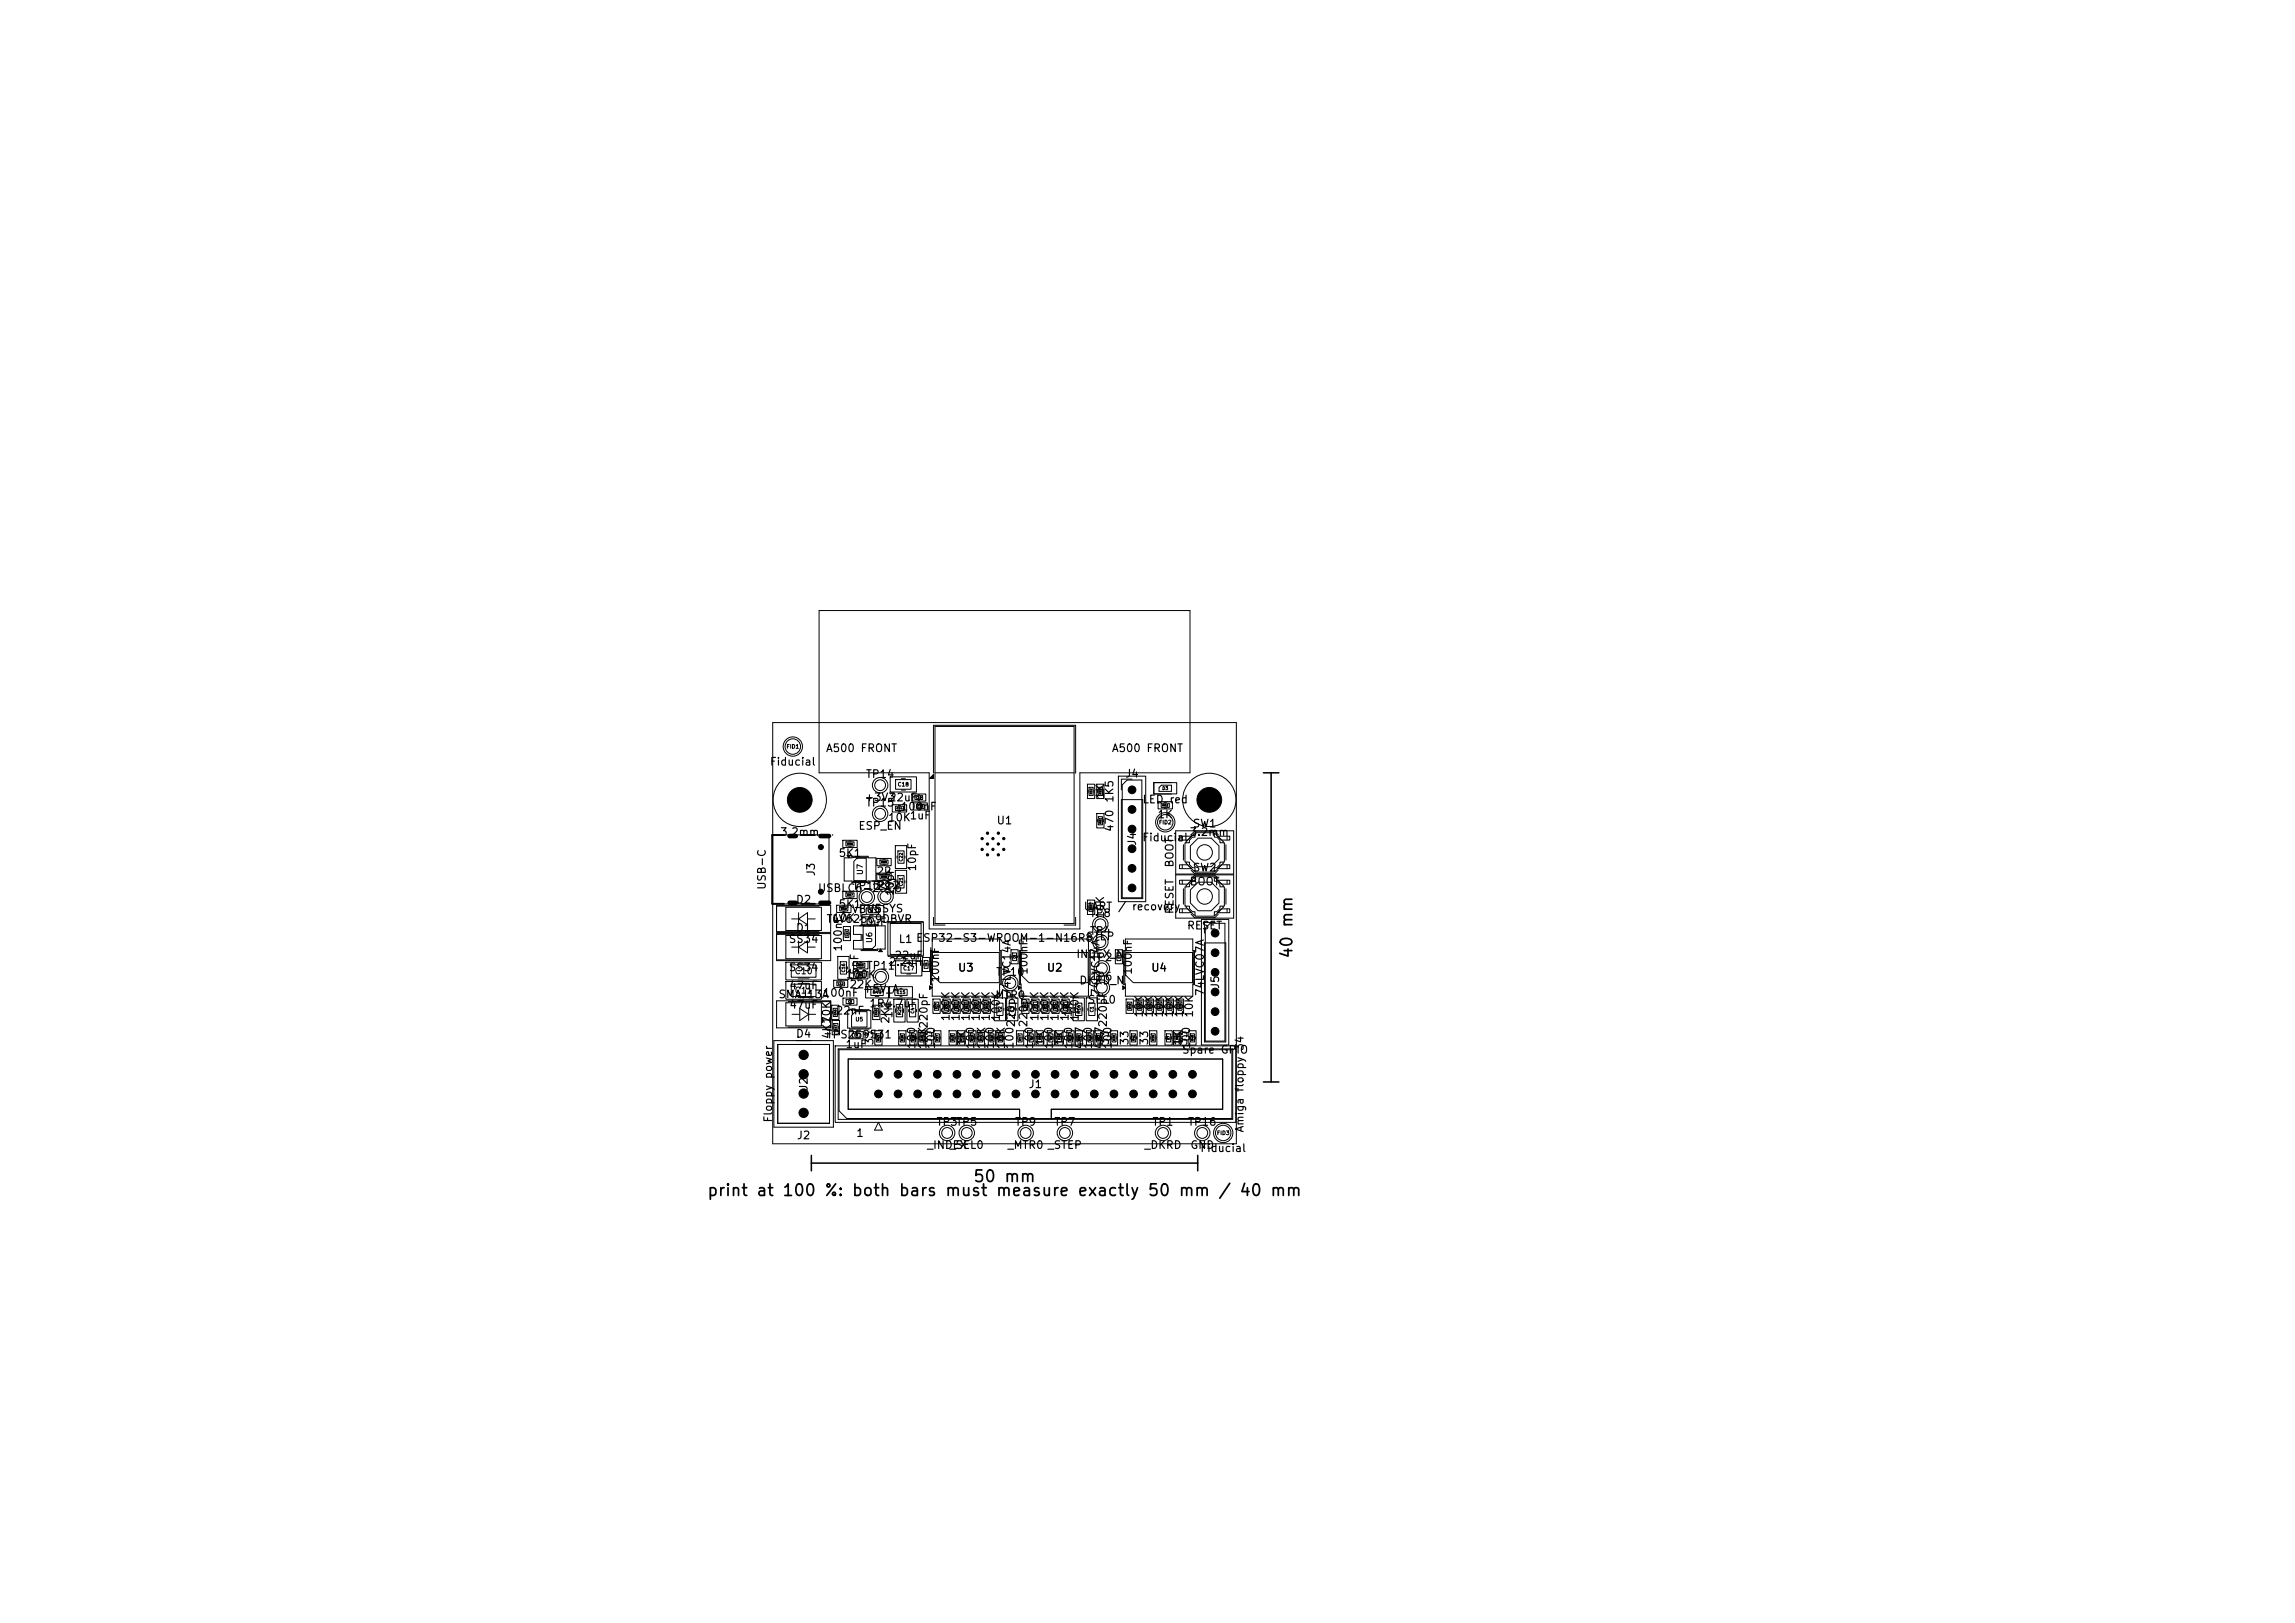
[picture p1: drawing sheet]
<svg xmlns="http://www.w3.org/2000/svg" width="297mm" height="210mm" viewBox="0 0 297 210" stroke-linecap="round" stroke-linejoin="round" font-family="sans-serif">
<defs><g id="words">
<g font-size="1.5">
<text x="167.6" y="124.2" transform="rotate(-90 167.6 124.2)">40 mm</text>
<text x="91.4" y="155.1">print at 100 %: both bars must measure exactly 50 mm / 40 mm</text>
<text x="125.9" y="153.3">50 mm</text>
</g>
<g font-size="1">
<text x="99.5" y="99.3">Fiducial</text>
<text x="106.8" y="97.6">A500 FRONT</text>
<text x="112" y="100.9">TP14</text>
<text x="143.8" y="97.6">A500 FRONT</text>
<text x="145.5" y="100.9">J4</text>
<text x="111" y="107.6">ESP_EN</text>
<text x="111.8" y="103.9">+3V3</text>
<text x="112" y="104.6">TP15</text>
<text x="114.8" y="106.5">10K</text>
<text x="115" y="103.9">22uF</text>
<text x="116.5" y="105.1">100nF</text>
<text x="117.6" y="106.3">1uF</text>
<text x="128.9" y="106.9">U1</text>
<text x="143.1" y="103.5" transform="rotate(-90 143.1 103.5)">1K</text>
<text x="144.3" y="107.7" transform="rotate(-90 144.3 107.7)">470</text>
<text x="144.3" y="104" transform="rotate(-90 144.3 104)">1K5</text>
<text x="147.8" y="104.2">LED red</text>
<text x="149.7" y="106.1">1K</text>
<text x="154.3" y="107.3">SW1</text>
<text x="100.9" y="108.4">3.2mm</text>
<text x="105.7" y="113.5" transform="rotate(-90 105.7 113.5)">J3</text>
<text x="108.4" y="111.1">5K1</text>
<text x="113.3" y="113.5">22</text>
<text x="118.8" y="112.8" transform="rotate(-90 118.8 112.8)">10pF</text>
<text x="147.3" y="109.5" transform="rotate(-90 147.3 109.5)">J4</text>
<text x="147.7" y="109.1">Fiducial</text>
<text x="152.1" y="112.3" transform="rotate(-90 152.1 112.3)">BOOT</text>
<text x="153.9" y="108.4">3.2mm</text>
<text x="154.3" y="113">SW2</text>
<text x="99.3" y="115.2" transform="rotate(-90 99.3 115.2)">USB-C</text>
<text x="102.9" y="117.2">D2</text>
<text x="105.8" y="115.7">USBLC6-2SC6</text>
<text x="106.9" y="119.7">TLV62569DBVR</text>
<text x="107.6" y="119.5">10K</text>
<text x="108.4" y="117.7">5K1</text>
<text x="110.2" y="118.4">VBUS</text>
<text x="110.2" y="115.4">TP13</text>
<text x="112.2" y="118.3">V5SYS</text>
<text x="112.7" y="115.3">TP12</text>
<text x="113.3" y="115.4">22</text>
<text x="115.9" y="116" transform="rotate(-90 115.9 116)">10pF</text>
<text x="140.2" y="118">UART / recovery</text>
<text x="140.9" y="118.9">TP8</text>
<text x="143.1" y="119" transform="rotate(-90 143.1 119)">10K</text>
<text x="152.1" y="118.4" transform="rotate(-90 152.1 118.4)">RESET</text>
<text x="153.9" y="114.8">BOOT</text>
<text x="102" y="122.3">SS34</text>
<text x="102" y="125.9">SS34</text>
<text x="102.9" y="120.8">D1</text>
<text x="109.2" y="123.2" transform="rotate(-90 109.2 123.2)">100nF</text>
<text x="111" y="120.1">10uF</text>
<text x="112.1" y="125.7">TP11</text>
<text x="114.9" y="125.2">2.2uH</text>
<text x="115.7" y="124.4">22uF</text>
<text x="116.2" y="122.3">L1 ESP32-S3-WROOM-1-N16R8</text>
<text x="123.9" y="126">U3</text>
<text x="135.4" y="126">U2</text>
<text x="139.2" y="124.2">INDEX_N</text>
<text x="140.5" y="121.9">STEP</text>
<text x="140.9" y="121.2">TP4</text>
<text x="141.1" y="124.6">TP2</text>
<text x="148.9" y="126">U4</text>
<text x="153.5" y="120.5">RESET</text>
<text x="100.7" y="129.4">SMAJ13A</text>
<text x="102.1" y="130.8">47uF</text>
<text x="102.1" y="128.3">47uF</text>
<text x="106.4" y="129.2">100nF</text>
<text x="108.1" y="131.5">22nF</text>
<text x="109.4" y="126.8">100K</text>
<text x="109.8" y="128.1">22K</text>
<text x="111.3" y="127.2" transform="rotate(-90 111.3 127.2)">15pF</text>
<text x="111.6" y="128.7">+5V_A</text>
<text x="112.4" y="130.6">1R4.7uF</text>
<text x="115.7" y="131.8" transform="rotate(-90 115.7 131.8)">1K</text>
<text x="121.8" y="127.2" transform="rotate(-90 121.8 127.2)">100nF</text>
<text x="128.7" y="129.5">MTR0</text>
<text x="128.8" y="126.5">TP10</text>
<text x="131" y="129" transform="rotate(-90 131 129)">74LVC14A</text>
<text x="133.2" y="126.2" transform="rotate(-90 133.2 126.2)">100nF</text>
<text x="138.9" y="131.7" transform="rotate(-90 138.9 131.7)">1K</text>
<text x="139.6" y="127.6">DKRD_N</text>
<text x="140.7" y="130.1">SEL0</text>
<text x="141.1" y="127.1">TP6</text>
<text x="142.5" y="129" transform="rotate(-90 142.5 129)">74LVC14A</text>
<text x="146.7" y="126.2" transform="rotate(-90 146.7 126.2)">100nF</text>
<text x="148.1" y="131.8" transform="rotate(-90 148.1 131.8)">10K</text>
<text x="149.4" y="131.8" transform="rotate(-90 149.4 131.8)">10K</text>
<text x="150.7" y="131.8" transform="rotate(-90 150.7 131.8)">10K</text>
<text x="152" y="131.8" transform="rotate(-90 152 131.8)">10K</text>
<text x="153.3" y="131.8" transform="rotate(-90 153.3 131.8)">10K</text>
<text x="154.6" y="131.8" transform="rotate(-90 154.6 131.8)">10K</text>
<text x="156" y="129" transform="rotate(-90 156 129)">74LVC07A</text>
<text x="158" y="128" transform="rotate(-90 158 128)">J5</text>
<text x="102.9" y="134.5">D4</text>
<text x="106.9" y="134.6">TPS259531</text>
<text x="107.7" y="132.6" transform="rotate(-90 107.7 132.6)">10K</text>
<text x="107.8" y="134.5" transform="rotate(-90 107.8 134.5)">4K7</text>
<text x="109.3" y="135.9">1uF</text>
<text x="113.3" y="135.4" transform="rotate(-90 113.3 135.4)">33</text>
<text x="115.3" y="132.6" transform="rotate(-90 115.3 132.6)">2K2</text>
<text x="118.7" y="135.8" transform="rotate(-90 118.7 135.8)">100</text>
<text x="120.1" y="135.9" transform="rotate(-90 120.1 135.9)">10K220pF</text>
<text x="120.9" y="135.4" transform="rotate(-90 120.9 135.4)">33</text>
<text x="121.2" y="135.8" transform="rotate(-90 121.2 135.8)">100</text>
<text x="123.1" y="132.2" transform="rotate(-90 123.1 132.2)">100K</text>
<text x="124.4" y="132.2" transform="rotate(-90 124.4 132.2)">100K</text>
<text x="125.2" y="135.4" transform="rotate(-90 125.2 135.4)">1K</text>
<text x="125.7" y="132.2" transform="rotate(-90 125.7 132.2)">100K</text>
<text x="126.3" y="135.8" transform="rotate(-90 126.3 135.8)">100</text>
<text x="127" y="132.2" transform="rotate(-90 127 132.2)">100K</text>
<text x="127.8" y="135.9" transform="rotate(-90 127.8 135.9)">10K</text>
<text x="128.3" y="132.2" transform="rotate(-90 128.3 132.2)">100K</text>
<text x="128.9" y="135.8" transform="rotate(-90 128.9 135.8)">100</text>
<text x="129.6" y="132.2" transform="rotate(-90 129.6 132.2)">100K</text>
<text x="130.3" y="135.9" transform="rotate(-90 130.3 135.9)">10K</text>
<text x="131.4" y="135.8" transform="rotate(-90 131.4 135.8)">100220pF</text>
<text x="133.2" y="133" transform="rotate(-90 133.2 133)">220pF</text>
<text x="133.9" y="135.8" transform="rotate(-90 133.9 135.8)">100</text>
<text x="134.6" y="132.2" transform="rotate(-90 134.6 132.2)">100K</text>
<text x="135.4" y="135.4" transform="rotate(-90 135.4 135.4)">1K</text>
<text x="135.9" y="132.2" transform="rotate(-90 135.9 132.2)">100K</text>
<text x="136.5" y="135.8" transform="rotate(-90 136.5 135.8)">100</text>
<text x="137.2" y="132.2" transform="rotate(-90 137.2 132.2)">100K</text>
<text x="137.9" y="135.4" transform="rotate(-90 137.9 135.4)">1K</text>
<text x="138.5" y="132.2" transform="rotate(-90 138.5 132.2)">100K</text>
<text x="139" y="135.8" transform="rotate(-90 139 135.8)">100</text>
<text x="139.8" y="132.2" transform="rotate(-90 139.8 132.2)">100K</text>
<text x="140.5" y="135.9" transform="rotate(-90 140.5 135.9)">4K7</text>
<text x="141.6" y="135.8" transform="rotate(-90 141.6 135.8)">100</text>
<text x="143" y="135.9" transform="rotate(-90 143 135.9)">4K7</text>
<text x="143.5" y="133" transform="rotate(-90 143.5 133)">220pF</text>
<text x="143.7" y="135.4" transform="rotate(-90 143.7 135.4)">33</text>
<text x="144.1" y="135.8" transform="rotate(-90 144.1 135.8)">100</text>
<text x="146.3" y="135.4" transform="rotate(-90 146.3 135.4)">33</text>
<text x="148.8" y="135.4" transform="rotate(-90 148.8 135.4)">33</text>
<text x="152.9" y="136.6">Spare GPIO</text>
<text x="153.2" y="135.4" transform="rotate(-90 153.2 135.4)">1K</text>
<text x="153.9" y="135.4" transform="rotate(-90 153.9 135.4)">33</text>
<text x="154.3" y="135.8" transform="rotate(-90 154.3 135.8)">100</text>
<text x="104.8" y="141.2" transform="rotate(-90 104.8 141.2)">J2</text>
<text x="133" y="141">J1</text>
<text x="100.2" y="145.3" transform="rotate(-90 100.2 145.3)">Floppy power</text>
<text x="103" y="147.7">J2</text>
<text x="110.7" y="147.4">1</text>
<text x="119.9" y="148.9">_INDEX</text>
<text x="121.1" y="145.9">TP3TP5</text>
<text x="122.8" y="148.9">_SEL0</text>
<text x="130.3" y="148.9">_MTR0 _STEP</text>
<text x="131.3" y="145.9">TP9</text>
<text x="136.4" y="145.9">TP7</text>
<text x="148" y="148.9">_DKRD</text>
<text x="149.1" y="145.9">TP1</text>
<text x="153.7" y="145.9">TP16</text>
<text x="154" y="148.9">GND</text>
<text x="155.2" y="149.3">Fiducial</text>
<text x="161.2" y="146.6" transform="rotate(-90 161.2 146.6)">Amiga floppy 34</text>
</g>
<g font-size=".8">
<text x="102.8" y="128.8">C11</text>
<text x="102.8" y="126.3">C10</text>
</g>
<g font-size=".7">
<text x="111.8" y="113.3" transform="rotate(-90 111.8 113.3)">U7</text>
<text x="113" y="122.1" transform="rotate(-90 113 122.1)">U6</text>
</g>
<g font-size=".5">
<text x="101.7" y="97">FID1</text>
<text x="116.1" y="101.9">C18</text>
<text x="149.9" y="106.8">FID2</text>
<text x="116.8" y="125.7">C17</text>
<text x="110.6" y="132.3">U5</text>
<text x="157.4" y="147">FID3</text>
</g>
<g font-size=".4">
<text x="150.4" y="102.3">D3</text>
<text x="116.9" y="111.5" transform="rotate(-90 116.9 111.5)">C22</text>
<text x="112.3" y="118.2">C13</text>
<text x="116.9" y="114.7" transform="rotate(-90 116.9 114.7)">C21</text>
<text x="109.5" y="125.9" transform="rotate(-90 109.5 125.9)">C16</text>
<text x="112.9" y="128.7">R49</text>
<text x="116" y="128.7">C15</text>
<text x="116.7" y="131.4" transform="rotate(-90 116.7 131.4)">R25</text>
<text x="118.4" y="131.2" transform="rotate(-90 118.4 131.2)">C4</text>
<text x="129.7" y="131" transform="rotate(-90 129.7 131)">C2</text>
<text x="131.3" y="131" transform="rotate(-90 131.3 131)">C3</text>
<text x="139.9" y="131.2" transform="rotate(-90 139.9 131.2)">R16</text>
<text x="141.6" y="131" transform="rotate(-90 141.6 131)">C1</text>
</g>
<g font-size=".3">
<text x="116" y="104.8">R54</text>
<text x="118.5" y="103.4">C19</text>
<text x="118.7" y="104.5">C20</text>
<text x="141.4" y="102.8" transform="rotate(-90 141.4 102.8)">R52</text>
<text x="142.6" y="106.6" transform="rotate(-90 142.6 106.6)">R61</text>
<text x="142.6" y="102.8" transform="rotate(-90 142.6 102.8)">R53</text>
<text x="150.4" y="104.4">R62</text>
<text x="109.6" y="109.4">R56</text>
<text x="114" y="111.7">R60</text>
<text x="114" y="113.6">R59</text>
<text x="108.8" y="117.8">R58</text>
<text x="109.6" y="116">R57</text>
<text x="141.4" y="117.8" transform="rotate(-90 141.4 117.8)">R55</text>
<text x="109.8" y="121.2" transform="rotate(-90 109.8 121.2)">C14</text>
<text x="111" y="125.1">R50</text>
<text x="120" y="125.1" transform="rotate(-90 120 125.1)">C6</text>
<text x="131.5" y="124.1" transform="rotate(-90 131.5 124.1)">C5</text>
<text x="145" y="124.1" transform="rotate(-90 145 124.1)">C7</text>
<text x="108.3" y="131.4" transform="rotate(-90 108.3 131.4)">R46</text>
<text x="108.4" y="127.5">C12</text>
<text x="109.7" y="129.8">C9</text>
<text x="111" y="126.4">R51</text>
<text x="113.6" y="131.4" transform="rotate(-90 113.6 131.4)">R48</text>
<text x="121.4" y="130.6" transform="rotate(-90 121.4 130.6)">R27</text>
<text x="122.7" y="130.6" transform="rotate(-90 122.7 130.6)">R30</text>
<text x="124" y="130.6" transform="rotate(-90 124 130.6)">R12</text>
<text x="125.3" y="130.6" transform="rotate(-90 125.3 130.6)">R15</text>
<text x="126.6" y="130.6" transform="rotate(-90 126.6 130.6)">R33</text>
<text x="127.9" y="130.6" transform="rotate(-90 127.9 130.6)">R18</text>
<text x="132.9" y="130.5" transform="rotate(-90 132.9 130.5)">R6</text>
<text x="134.2" y="130.5" transform="rotate(-90 134.2 130.5)">R3</text>
<text x="135.5" y="130.6" transform="rotate(-90 135.5 130.6)">R21</text>
<text x="136.8" y="130.6" transform="rotate(-90 136.8 130.6)">R24</text>
<text x="138.1" y="130.5" transform="rotate(-90 138.1 130.5)">R9</text>
<text x="146.4" y="130.6" transform="rotate(-90 146.4 130.6)">R40</text>
<text x="147.7" y="130.6" transform="rotate(-90 147.7 130.6)">R38</text>
<text x="149" y="130.6" transform="rotate(-90 149 130.6)">R34</text>
<text x="150.3" y="130.6" transform="rotate(-90 150.3 130.6)">R42</text>
<text x="151.6" y="130.6" transform="rotate(-90 151.6 130.6)">R44</text>
<text x="152.9" y="130.6" transform="rotate(-90 152.9 130.6)">R36</text>
<text x="108.4" y="133.4" transform="rotate(-90 108.4 133.4)">R47</text>
<text x="110.5" y="134.1">C8</text>
<text x="113.9" y="134.7" transform="rotate(-90 113.9 134.7)">R43</text>
<text x="117" y="134.7" transform="rotate(-90 117 134.7)">R26</text>
<text x="118.4" y="134.7" transform="rotate(-90 118.4 134.7)">R28</text>
<text x="119.5" y="134.7" transform="rotate(-90 119.5 134.7)">R29</text>
<text x="121.5" y="134.7" transform="rotate(-90 121.5 134.7)">R37</text>
<text x="123.5" y="134.7" transform="rotate(-90 123.5 134.7)">R10</text>
<text x="124.6" y="134.7" transform="rotate(-90 124.6 134.7)">R11</text>
<text x="126" y="134.7" transform="rotate(-90 126 134.7)">R13</text>
<text x="127.1" y="134.7" transform="rotate(-90 127.1 134.7)">R14</text>
<text x="128.6" y="134.7" transform="rotate(-90 128.6 134.7)">R31</text>
<text x="129.7" y="134.7" transform="rotate(-90 129.7 134.7)">R32</text>
<text x="132.2" y="134.7" transform="rotate(-90 132.2 134.7)">R17</text>
<text x="133.6" y="134.6" transform="rotate(-90 133.6 134.6)">R4</text>
<text x="134.7" y="134.6" transform="rotate(-90 134.7 134.6)">R5</text>
<text x="136.2" y="134.6" transform="rotate(-90 136.2 134.6)">R1</text>
<text x="137.3" y="134.6" transform="rotate(-90 137.3 134.6)">R2</text>
<text x="138.7" y="134.7" transform="rotate(-90 138.7 134.7)">R19</text>
<text x="139.8" y="134.7" transform="rotate(-90 139.8 134.7)">R20</text>
<text x="141.3" y="134.7" transform="rotate(-90 141.3 134.7)">R22</text>
<text x="142.4" y="134.7" transform="rotate(-90 142.4 134.7)">R23</text>
<text x="144.4" y="134.7" transform="rotate(-90 144.4 134.7)">R39</text>
<text x="146.9" y="134.7" transform="rotate(-90 146.9 134.7)">R41</text>
<text x="149.4" y="134.7" transform="rotate(-90 149.4 134.7)">R35</text>
<text x="151.4" y="134.6" transform="rotate(-90 151.4 134.6)">R7</text>
<text x="152.5" y="134.6" transform="rotate(-90 152.5 134.6)">R8</text>
<text x="154.5" y="134.7" transform="rotate(-90 154.5 134.7)">R45</text>
</g>
</g></defs>
<g fill="none" stroke="#000" stroke-width=".13">
<path d="M106 79h48v21h-14.3v20.2h-19.5v-20.2h-14.2zM100 93.5h60v54.5h-60zM121 94h18v25.5h-18zM99.9 108h7.4v9h-7.4zM100.5 117.3h5.5M100.5 117.2h7v3.5h-7zM101.7 117.4h4.6v3h-4.6zM102.4 118.9h1M103.4 118.1v1.6M103.4 118.9l1.1-.8v1.6zM104.5 118.9h1M108.3 117.1h1.8v1h-1.8z"/>
<path d="M108.7 117.3h1v.6h-1zM109 117.2h.4M109 118h.4M109.1 108.7h1.8v1h-1.8zM109.1 115.3h1.8v1h-1.8zM109.1 119.9h1v1.8h-1zM109.3 111h.9v-.2h2.2v.2h.9v3h-.9v.2h-2.2v-.2h-.9zM109.5 108.9h1v.6h-1zM109.5 115.5h1v.6h-1zM109.6 110.7h.5l-.3 .3zM109.8 108.8h.4M109.8 109.6h.4"/>
<path d="M109.8 115.4h.4M109.8 116.2h.4M110.4 111h1.8M110.4 114h1.8M110.5 119.8h.9v-.2h2.1v.2h1v3h-1v.2h-2.1v-.2h-.9v-1.1h.9v-.8h-.9zM110.9 111.1h1.2v2.8h-1.6v-2.4zM111.4 117.2h3v1.4h-3zM111.6 119.8h1.8M111.7 119.8h1.6v2.6l-.4 .4h-1.2zM112.1 117.5h1.6v.8h-1.6zM112.8 117.4h.2M112.8 118.4h.2"/>
<path d="M113.5 111.1h1.8v.9h-1.8zM113.5 113h1.8v.9h-1.8zM113.9 111.3h1v.5h-1zM113.9 113.2h1v.5h-1zM114.2 111.2h.4M114.2 111.9h.4M114.2 113.1h.4M114.2 113.8h.4M114.9 119.3h4.5v4.5h-4.5zM115.1 119.4h4.2M115.2 100.5h3.4v2h-3.4zM115.2 119.5h4v4h-4z"/>
<path d="M115.5 104.1h1.8v1h-1.8zM115.9 112.6h1.4v3h-1.4zM115.9 109.4h1.4v3h-1.4zM115.9 104.3h1v.6h-1zM115.9 100.9h2v1.2h-2zM116.1 110.8v.2M116.1 114v.2M116.2 113.3h.8v1.6h-.8zM116.2 110.1h.8v1.6h-.8zM116.2 104.2h.4M116.2 105h.4M116.6 100.8h.6"/>
<path d="M116.6 102.2h.6M117.1 110.8v.2M117.1 114v.2M118 102.7h1.8v1h-1.8zM118.2 103.9h1.8v.9h-1.8zM118.4 103h1v.4h-1zM118.6 104.1h1v.5h-1zM118.8 102.8h.2M118.8 103.6h.2M119 104h.2M119 104.7h.2M120.3 100.7l.5-.5v.5z"/>
<path d="M120.8 100.1v-6.2h18.4v6.2M120.8 118.7v1h1.5M121 100h18M139.2 118.7v1h-1.5M140.7 101.5h1v1.8h-1zM140.7 116.5h1v1.8h-1zM140.8 102.2v.4M140.8 117.2v.4M140.9 101.9h.6v1h-.6zM140.9 116.9h.6v1h-.6zM141.6 102.2v.4M141.6 117.2v.4"/>
<path d="M141.9 105.3h1v1.8h-1zM141.9 101.5h1v1.8h-1zM142 102.2v.4M142 106v.4M142.1 105.7h.6v1h-.6zM142.1 101.9h.6v1h-.6zM142.8 102.2v.4M142.8 106v.4M144.7 100.4h3.6v16.3h-3.6zM145.1 103.5h2.8v12.8h-2.8zM145.9 100.9h1.9v15.3h-2.6v-14.6zM146.5 100.8h-1.4v1.4"/>
<path d="M149.3 101.3v1.4h2.3M149.3 101.3h2.3M149.3 101.3h3v1.4h-3zM149.9 103.7h1.8v1h-1.8zM150 101.9l.3-.3h1.3v.8h-1.6zM150.3 103.9h1v.6h-1zM150.6 103.8h.4M150.6 104.6h.4M152.1 107.5h7.6v5.6h-7.6zM152.1 113.2h7.6v5.6h-7.6zM152.6 108.2h1.6l-.5 .5h-1.1zM152.6 111.9h1.1l.5 .5h-1.6z"/>
<path d="M152.6 113.9h1.6l-.5 .5h-1.1zM152.6 117.6h1.1l.5 .5h-1.6zM153 108.2v.5M153 111.9v.5M153 113.9v.5M153 117.6v.5M153.2 109.3v2M153.2 115v2M153.5 117.3v.1l1 1h.2M153.5 111.6v.1l1 1h.2M154.1 108l.5-.4h2.6l.4 .4M154.1 112.6l.5 .5h2.6l.4-.5"/>
<path d="M154.1 113.7l.5-.4h2.6l.4 .4M154.1 118.3l.5 .5h2.6l.4-.5M154.6 107.8h2.6v.5h.3l.4 .4v.4h.6v2.4h-.6v.4l-.4 .4h-.3v.5h-2.6v-.5h-.3l-.4-.4v-.4h-.6v-2.4h.6v-.4l.4-.4h.3zM154.6 113.5h2.6v.5h.3l.4 .4v.4h.6v2.4h-.6v.4l-.4 .4h-.3v.5h-2.6v-.5h-.3l-.4-.4v-.4h-.6v-2.4h.6v-.4l.4-.4h.3zM154.7 107.9h-.2l-1 1v.2M154.7 113.6h-.2l-1 1v.2M155 108.5h1.8l1 1v1.6l-1 1h-1.8l-1-1v-1.6zM155 114.1h1.8l1 1v1.7l-1 1h-1.8l-1-1v-1.7zM155.5 119h3.5v16.2h-3.5zM157.1 107.9h.2l1 1v.2M157.1 113.6h.2l1 1v.2M157.2 119.4h-1.3v1.3"/>
<path d="M157.6 108.2h1.6v.5h-1.1zM157.6 112.4l.5-.5h1.1v.5zM157.6 113.9h1.6v.5h-1.1zM157.6 118.1l.5-.5h1.1v.5zM158.3 117.3v.1l-1 1h-.2M158.3 111.6v.1l-1 1h-.2M158.6 109.3v2M158.6 115v2M158.8 108.2v.5M158.8 111.9v.5M158.8 113.9v.5M158.8 117.6v.5"/>
<path d="M100.1 134.7h7.7v11.2h-7.7zM100.5 120.9h5.5M100.5 120.6h5.5M100.5 124.2h5.5M100.5 120.8h7v3.5h-7zM100.5 129.5h7v3.5h-7zM100.6 135.2h6.8v10.2h-6.8zM101.7 121.1h4.6v3h-4.6zM101.7 129.8h4.6v3h-4.6zM101.7 127h4.6v2.3h-4.6zM101.7 124.5h4.6v2.3h-4.6zM102 129.6h5.5"/>
<path d="M102 132.9h5.5M102.4 127.4h3.2v1.5h-3.2zM102.4 124.8h3.2v1.7h-3.2zM102.4 122.6h1M102.5 131.2h1M103.3 127.2h1.4M103.3 129.1h1.4M103.3 126.6h1.4M103.3 124.7h1.4M103.4 121.8v1.6M103.4 122.6l1.1-.8v1.5zM103.5 130.5l1.1 .7-1.1 .8z"/>
<path d="M104.5 122.6h1M104.6 131.2h1M104.6 130.4v1.6M107.6 130.1h1v1.8h-1zM107.7 132h.9v1.9h-.9zM107.7 130.8v.4M107.8 132.8v.3M107.8 130.5h.6v1h-.6zM107.9 126.8h1.8v1h-1.8zM107.9 132.4h.5v1.1h-.5zM108.1 135.3h51.8v9.9h-51.8zM108.3 127.1h1v.4h-1z"/>
<path d="M108.4 123.8h1.5v2.9h-1.5zM108.5 135.7h51v9.1h-51zM108.5 130.8v.4M108.5 132.8v.3M108.6 135.8h50.8v8.9h-49.8l-1-1zM108.6 125.1v.3M108.7 126.9h.2M108.7 127.7h.2M108.8 124.4h.7v1.6h-.7zM109.1 129.1h1.8v1h-1.8zM109.2 120.7v.2M109.4 120.3h.4v1h-.4z"/>
<path d="M109.5 129.4h1v.4h-1zM109.7 125.1v.3M109.7 130.8h.3v-.1h2.4v.1h.3v2.2h-.3v.2h-2.4v-.2h-.3zM109.9 133.5h1.8v.9h-1.8zM109.9 129.2h.2M109.9 130h.2M110 120.7v.2M110.1 130.6h.3l-.2 .2zM110.1 133h2.2M110.3 133.7h1v.5h-1zM110.5 124.4h1.8v1h-1.8zM110.5 125.7h1.8v1h-1.8z"/>
<path d="M110.5 130.8h1.8M110.7 133.6h.2M110.7 134.3h.2M110.7 130.9h1.5v2h-2v-1.5zM110.9 124.6h1v.6h-1zM110.9 125.9h1v.6h-1zM111.2 124.5h.4M111.2 125.3h.4M111.2 125.8h.4M111.2 126.6h.4M111.6 120.9v.8M111.6 122.8h1.8"/>
<path d="M112 127.7h3v1.4h-3zM112.7 128h1.6v.8h-1.6zM112.9 130.1h1v1.8h-1zM113 130.8v.4M113.1 130.5h.6v1h-.6zM113.2 133.4h.9v1.8h-.9zM113.3 127.9h.4M113.3 128.9h.4M113.3 134.1v.4M113.4 133.8h.5v1h-.5zM113.8 130.8v.4M113.9 122.8l.3 .3h-.5z"/>
<path d="M114.1 134.1v.4M115.1 123.6h4.2M115.1 127.7h3v1.4h-3zM115.7 129.3h1.4v2.9h-1.4zM115.8 128h1.6v.8h-1.6zM115.9 130.5v.5M115.9 124.3h3.4v2h-3.4zM116 130h.8v1.6h-.8zM116.3 133.4h.9v1.8h-.9zM116.4 134.1v.4M116.5 128.9h.2M116.5 127.9h.2"/>
<path d="M116.5 133.8h.5v1h-.5zM116.6 124.7h2v1.2h-2zM116.9 130.5v.5M117.1 134.1v.4M117.3 124.6h.6M117.3 126h.6M117.4 129.3h1.4v2.9h-1.4zM117.6 130.6v.3M117.7 130h.8v1.6h-.8zM117.7 133.4h1v1.8h-1zM117.8 134.1v.4M117.9 133.8h.6v1h-.6z"/>
<path d="M118.6 134.1v.4M118.6 130.6v.3M118.8 133.4h1v1.8h-1zM118.9 134.1v.4M119 133.8h.6v1h-.6zM119.4 123.9h.9v1.8h-.9zM119.5 124.7v.2M119.6 124.3h.5v1h-.5zM119.7 134.1v.4M120.2 124.7v.2M120.3 127.6l.3 .2-.3 .2zM120.6 123.1v4.2"/>
<path d="M120.6 121.5h8.8v1.5h.2v4.4h-.2v1.5h-8.8v-1.5h-.2v-4.4h.2zM120.7 123.2h8.6v4h-7.7l-.9-1zM120.7 129.3h1v1.8h-1zM120.8 130v.4M120.8 133.4h1v1.8h-1zM120.9 134.1v.4M120.9 129.7h.6v1h-.6zM121 133.8h.6v1h-.6zM121.6 130v.4M121.7 134.1v.4M122 129.3h1v1.8h-1zM122.1 130v.4"/>
<path d="M122.2 129.7h.6v1h-.6zM122.8 133.4h1v1.8h-1zM122.9 130v.4M122.9 134.1v.4M123 133.8h.6v1h-.6zM123.3 129.3h1v1.8h-1zM123.4 130v.4M123.5 129.7h.6v1h-.6zM123.7 134.1v.4M123.9 133.4h1v1.8h-1zM124 134.1v.4M124.1 133.8h.6v1h-.6z"/>
<path d="M124.2 130v.4M124.6 129.3h1v1.8h-1zM124.7 130v.4M124.8 134.1v.4M124.8 129.7h.6v1h-.6zM125.4 133.4h.9v1.8h-.9zM125.5 134.1v.4M125.5 130v.4M125.6 133.8h.5v1h-.5zM125.9 129.3h1v1.8h-1zM126 130v.4M126.1 129.7h.6v1h-.6z"/>
<path d="M126.2 134.1v.4M126.5 133.4h.9v1.8h-.9zM126.6 134.1v.4M126.7 133.8h.5v1h-.5zM126.8 130v.4M127.2 129.3h1v1.8h-1zM127.3 134.1v.4M127.3 130v.4M127.4 129.7h.6v1h-.6zM127.9 133.4h.9v1.8h-.9zM128 134.1v.4M128.1 130v.4"/>
<path d="M128.1 133.8h.5v1h-.5zM128.7 129.1h1.4v3h-1.4zM128.7 134.1v.4M128.9 130.5v.2M129 133.4h.9v1.8h-.9zM129 129.8h.8v1.6h-.8zM129.1 134.1v.4M129.2 133.8h.5v1h-.5zM129.4 123.1v4.2M129.8 134.1v.4M129.9 130.5v.2M130.3 129.1h1.4v3h-1.4z"/>
<path d="M130.5 130.5v.2M130.6 129.8h.8v1.6h-.8zM130.8 122.9h1v1.8h-1zM130.9 123.7v.2M131.1 123.3h.4v1h-.4zM131.5 130.5v.2M131.5 133.4h1v1.8h-1zM131.6 134.1v.4M131.7 123.7v.2M131.7 133.8h.6v1h-.6zM131.8 127.6l.3 .2-.3 .2zM132.1 123.1v4.2"/>
<path d="M132.1 121.5h8.8v1.5h.2v4.4h-.2v1.5h-8.8v-1.5h-.2v-4.4h.2zM132.2 123.2h8.6v4h-7.6l-1-1zM132.2 129.3h1v1.8h-1zM132.3 130v.4M132.4 134.1v.4M132.4 129.7h.6v1h-.6zM133 133.4h.9v1.8h-.9zM133.1 134.1v.4M133.1 130v.4M133.2 133.8h.5v1h-.5zM133.5 129.3h1v1.8h-1zM133.6 130v.4"/>
<path d="M133.7 129.7h.6v1h-.6zM133.8 134.1v.4M134.1 133.4h.9v1.8h-.9zM134.2 134.1v.4M134.3 133.8h.5v1h-.5zM134.4 130v.4M134.8 129.3h1v1.8h-1zM134.9 130v.4M134.9 134.1v.4M135 129.7h.6v1h-.6zM135.5 133.4h1v1.8h-1zM135.6 134.1v.4"/>
<path d="M135.7 130v.4M135.7 133.8h.6v1h-.6zM136.1 129.3h1v1.8h-1zM136.2 130v.4M136.3 129.7h.6v1h-.6zM136.4 134.1v.4M136.6 133.4h1v1.8h-1zM136.7 134.1v.4M136.8 133.8h.6v1h-.6zM137 130v.4M137.4 129.3h1v1.8h-1zM137.5 134.1v.4"/>
<path d="M137.5 130v.4M137.6 129.7h.6v1h-.6zM138.1 133.4h.9v1.8h-.9zM138.2 134.1v.4M138.3 133.8h.5v1h-.5zM138.3 130v.4M138.9 129.1h1.4v3h-1.4zM138.9 134.1v.4M139.1 130.4v.4M139.2 133.4h.9v1.8h-.9zM139.2 129.8h.8v1.6h-.8zM139.3 134.1v.4"/>
<path d="M139.4 133.8h.5v1h-.5zM140 134.1v.4M140.1 130.4v.4M140.6 129.1h1.4v3h-1.4zM140.6 133.4h.9v1.8h-.9zM140.7 134.1v.4M140.8 130.5v.2M140.8 133.8h.5v1h-.5zM140.9 123.1v4.2M140.9 129.8h.8v1.6h-.8zM141.4 134.1v.4M141.7 133.4h.9v1.8h-.9z"/>
<path d="M141.8 134.1v.4M141.8 130.5v.2M141.9 133.8h.5v1h-.5zM142.5 134.1v.4M143.7 133.4h.9v1.8h-.9zM143.8 134.1v.4M143.9 133.8h.5v1h-.5zM144.3 122.9h1v1.8h-1zM144.4 123.7v.2M144.5 134.1v.4M144.5 123.3h.6v1h-.6zM145.2 123.7v.2"/>
<path d="M145.3 127.6l.3 .2-.3 .2zM145.6 123.1v4.2M145.6 121.5h8.8v1.5h.2v4.4h-.2v1.5h-8.8v-1.5h-.2v-4.4h.2zM145.7 123.2h8.6v4h-7.7l-.9-1zM145.7 129.3h1v1.8h-1zM145.8 130v.4M145.9 129.7h.6v1h-.6zM146.2 133.4h1v1.8h-1zM146.3 134.1v.4M146.4 133.8h.6v1h-.6zM146.6 130v.4M147 129.3h1v1.8h-1z"/>
<path d="M147.1 134.1v.4M147.1 130v.4M147.2 129.7h.6v1h-.6zM147.9 130v.4M148.3 129.3h1v1.8h-1zM148.4 130v.4M148.5 129.7h.6v1h-.6zM148.8 133.4h.9v1.8h-.9zM148.9 134.1v.4M149 133.8h.5v1h-.5zM149.2 130v.4M149.6 134.1v.4"/>
<path d="M149.6 129.3h1v1.8h-1zM149.7 130v.4M149.8 129.7h.6v1h-.6zM150.5 130v.4M150.8 133.4h.9v1.8h-.9zM150.9 134.1v.4M150.9 129.3h1v1.8h-1zM151 133.8h.5v1h-.5zM151 130v.4M151.1 129.7h.6v1h-.6zM151.6 134.1v.4M151.8 130v.4"/>
<path d="M151.9 133.4h.9v1.8h-.9zM152 134.1v.4M152.1 133.8h.5v1h-.5zM152.2 129.3h1v1.8h-1zM152.3 130v.4M152.4 129.7h.6v1h-.6zM152.7 134.1v.4M153.1 130v.4M153.9 133.4h.9v1.8h-.9zM153.9 134.1v.4M154 133.8h.6v1h-.6zM154.4 123.1v4.2"/>
<path d="M154.7 134.1v.4M155.9 122h2.7v12.8h-2.7zM156 120.1l.6-.6h1.9v15.2h-2.5zM113.7 145.2l.5 1h-1zM132 144.8v-1.3h-22.2v-6.5h48.4v6.5h-22.2v1.3"/>
<circle cx="102.6" cy="96.6" r="1"/>
<circle cx="102.6" cy="96.6" r="1.25"/>
<circle cx="103.5" cy="103.5" r="3.4"/>
<circle cx="107.7" cy="108" r=".03"/>
<circle cx="112.2" cy="116.1" r=".7"/>
<circle cx="112.2" cy="116.1" r="1"/>
<circle cx="113.9" cy="105.3" r="1"/>
<circle cx="113.9" cy="101.6" r="1"/>
<circle cx="113.9" cy="105.3" r=".7"/>
<circle cx="113.9" cy="101.6" r=".7"/>
<circle cx="114.6" cy="116" r="1"/>
<circle cx="114.6" cy="116" r=".7"/>
<circle cx="142.4" cy="119.6" r="1"/>
<circle cx="142.4" cy="119.6" r=".7"/>
<circle cx="150.8" cy="106.4" r="1"/>
<circle cx="150.8" cy="106.4" r="1.25"/>
<circle cx="155.9" cy="116" r="1"/>
<circle cx="155.9" cy="110.3" r="1"/>
<circle cx="156.5" cy="103.5" r="3.4"/>
<circle cx="114" cy="126.4" r="1"/>
<circle cx="114" cy="126.4" r=".7"/>
<circle cx="130.7" cy="127.2" r=".7"/>
<circle cx="130.7" cy="127.2" r="1"/>
<circle cx="142.4" cy="121.9" r="1"/>
<circle cx="142.4" cy="121.9" r=".7"/>
<circle cx="142.6" cy="125.3" r="1"/>
<circle cx="142.6" cy="127.8" r=".7"/>
<circle cx="142.6" cy="127.8" r="1"/>
<circle cx="142.6" cy="125.3" r=".7"/>
<circle cx="122.6" cy="146.6" r="1"/>
<circle cx="122.6" cy="146.6" r=".7"/>
<circle cx="125.1" cy="146.6" r="1"/>
<circle cx="125.1" cy="146.6" r=".7"/>
<circle cx="132.7" cy="146.6" r="1"/>
<circle cx="132.7" cy="146.6" r=".7"/>
<circle cx="137.8" cy="146.6" r="1"/>
<circle cx="137.8" cy="146.6" r=".7"/>
<circle cx="150.5" cy="146.6" r="1"/>
<circle cx="150.5" cy="146.6" r=".7"/>
<circle cx="155.6" cy="146.6" r="1"/>
<circle cx="155.6" cy="146.6" r=".7"/>
<circle cx="158.3" cy="146.6" r="1"/>
<circle cx="158.3" cy="146.6" r="1.25"/>
</g>
<path d="M109.6 110.7h.5l-.3 .3zM120.3 100.7l.5-.5v.5zM110.1 130.6h.3l-.2 .2zM113.9 122.8l.3 .3h-.5zM120.3 127.6l.3 .2-.3 .2zM131.8 127.6l.3 .2-.3 .2zM145.3 127.6l.3 .2-.3 .2z" fill="#000"/>
<path d="M101.5 108.1h-1.6v8.9h1.6M103.7 117h1.8M103.7 108.1h1.8" fill="none" stroke="#000" stroke-width=".25"/>
<path d="M163.5 100h2M164.5 100v40M105 149.5v2M105 150.5h50M155 149.5v2M163.5 140h2" fill="none" stroke="#000" stroke-width=".2"/>
<g fill="#000" stroke="#000" stroke-width=".13">
<circle cx="103.5" cy="103.5" r="1.6"/>
<circle cx="106.2" cy="109.6" r=".32"/>
<circle cx="106.2" cy="115.4" r=".32"/>
<circle cx="127.1" cy="109.9" r=".15"/>
<circle cx="127.1" cy="108.5" r=".15"/>
<circle cx="127.8" cy="110.6" r=".15"/>
<circle cx="127.8" cy="109.2" r=".15"/>
<circle cx="127.8" cy="107.8" r=".15"/>
<circle cx="128.5" cy="109.9" r=".15"/>
<circle cx="128.5" cy="108.5" r=".15"/>
<circle cx="129.2" cy="110.6" r=".15"/>
<circle cx="129.2" cy="109.2" r=".15"/>
<circle cx="129.2" cy="107.8" r=".15"/>
<circle cx="129.9" cy="109.9" r=".15"/>
<circle cx="129.9" cy="108.5" r=".15"/>
<circle cx="146.5" cy="112.4" r=".5"/>
<circle cx="146.5" cy="109.8" r=".5"/>
<circle cx="146.5" cy="107.3" r=".5"/>
<circle cx="146.5" cy="114.9" r=".5"/>
<circle cx="146.5" cy="102.2" r=".5"/>
<circle cx="146.5" cy="104.7" r=".5"/>
<circle cx="156.5" cy="103.5" r="1.6"/>
<circle cx="104" cy="139" r=".6"/>
<circle cx="104" cy="136.5" r=".6"/>
<circle cx="113.7" cy="139" r=".5"/>
<circle cx="116.2" cy="139" r=".5"/>
<circle cx="118.8" cy="139" r=".5"/>
<circle cx="121.3" cy="139" r=".5"/>
<circle cx="123.8" cy="139" r=".5"/>
<circle cx="126.4" cy="139" r=".5"/>
<circle cx="128.9" cy="139" r=".5"/>
<circle cx="131.5" cy="139" r=".5"/>
<circle cx="134" cy="139" r=".5"/>
<circle cx="136.5" cy="139" r=".5"/>
<circle cx="139.1" cy="139" r=".5"/>
<circle cx="141.6" cy="139" r=".5"/>
<circle cx="144.2" cy="139" r=".5"/>
<circle cx="146.7" cy="139" r=".5"/>
<circle cx="149.2" cy="139" r=".5"/>
<circle cx="151.8" cy="139" r=".5"/>
<circle cx="154.3" cy="139" r=".5"/>
<circle cx="157.2" cy="125.8" r=".5"/>
<circle cx="157.2" cy="120.7" r=".5"/>
<circle cx="157.2" cy="123.3" r=".5"/>
<circle cx="157.2" cy="130.9" r=".5"/>
<circle cx="157.2" cy="133.4" r=".5"/>
<circle cx="157.2" cy="128.4" r=".5"/>
<circle cx="104" cy="144" r=".6"/>
<circle cx="104" cy="141.5" r=".6"/>
<circle cx="113.7" cy="141.6" r=".5"/>
<circle cx="116.2" cy="141.6" r=".5"/>
<circle cx="118.8" cy="141.6" r=".5"/>
<circle cx="121.3" cy="141.6" r=".5"/>
<circle cx="123.8" cy="141.6" r=".5"/>
<circle cx="126.4" cy="141.6" r=".5"/>
<circle cx="128.9" cy="141.6" r=".5"/>
<circle cx="131.5" cy="141.6" r=".5"/>
<circle cx="134" cy="141.6" r=".5"/>
<circle cx="136.5" cy="141.6" r=".5"/>
<circle cx="139.1" cy="141.6" r=".5"/>
<circle cx="141.6" cy="141.6" r=".5"/>
<circle cx="144.2" cy="141.6" r=".5"/>
<circle cx="146.7" cy="141.6" r=".5"/>
<circle cx="149.2" cy="141.6" r=".5"/>
<circle cx="151.8" cy="141.6" r=".5"/>
<circle cx="154.3" cy="141.6" r=".5"/>
</g>
<path d="M102.2 108.2h.8M102.2 116.8h.8M106.2 108.2h1.1M106.2 116.8h1.1" fill="none" stroke="#000" stroke-width=".6"/>
<use href="#words"/>
</svg>
